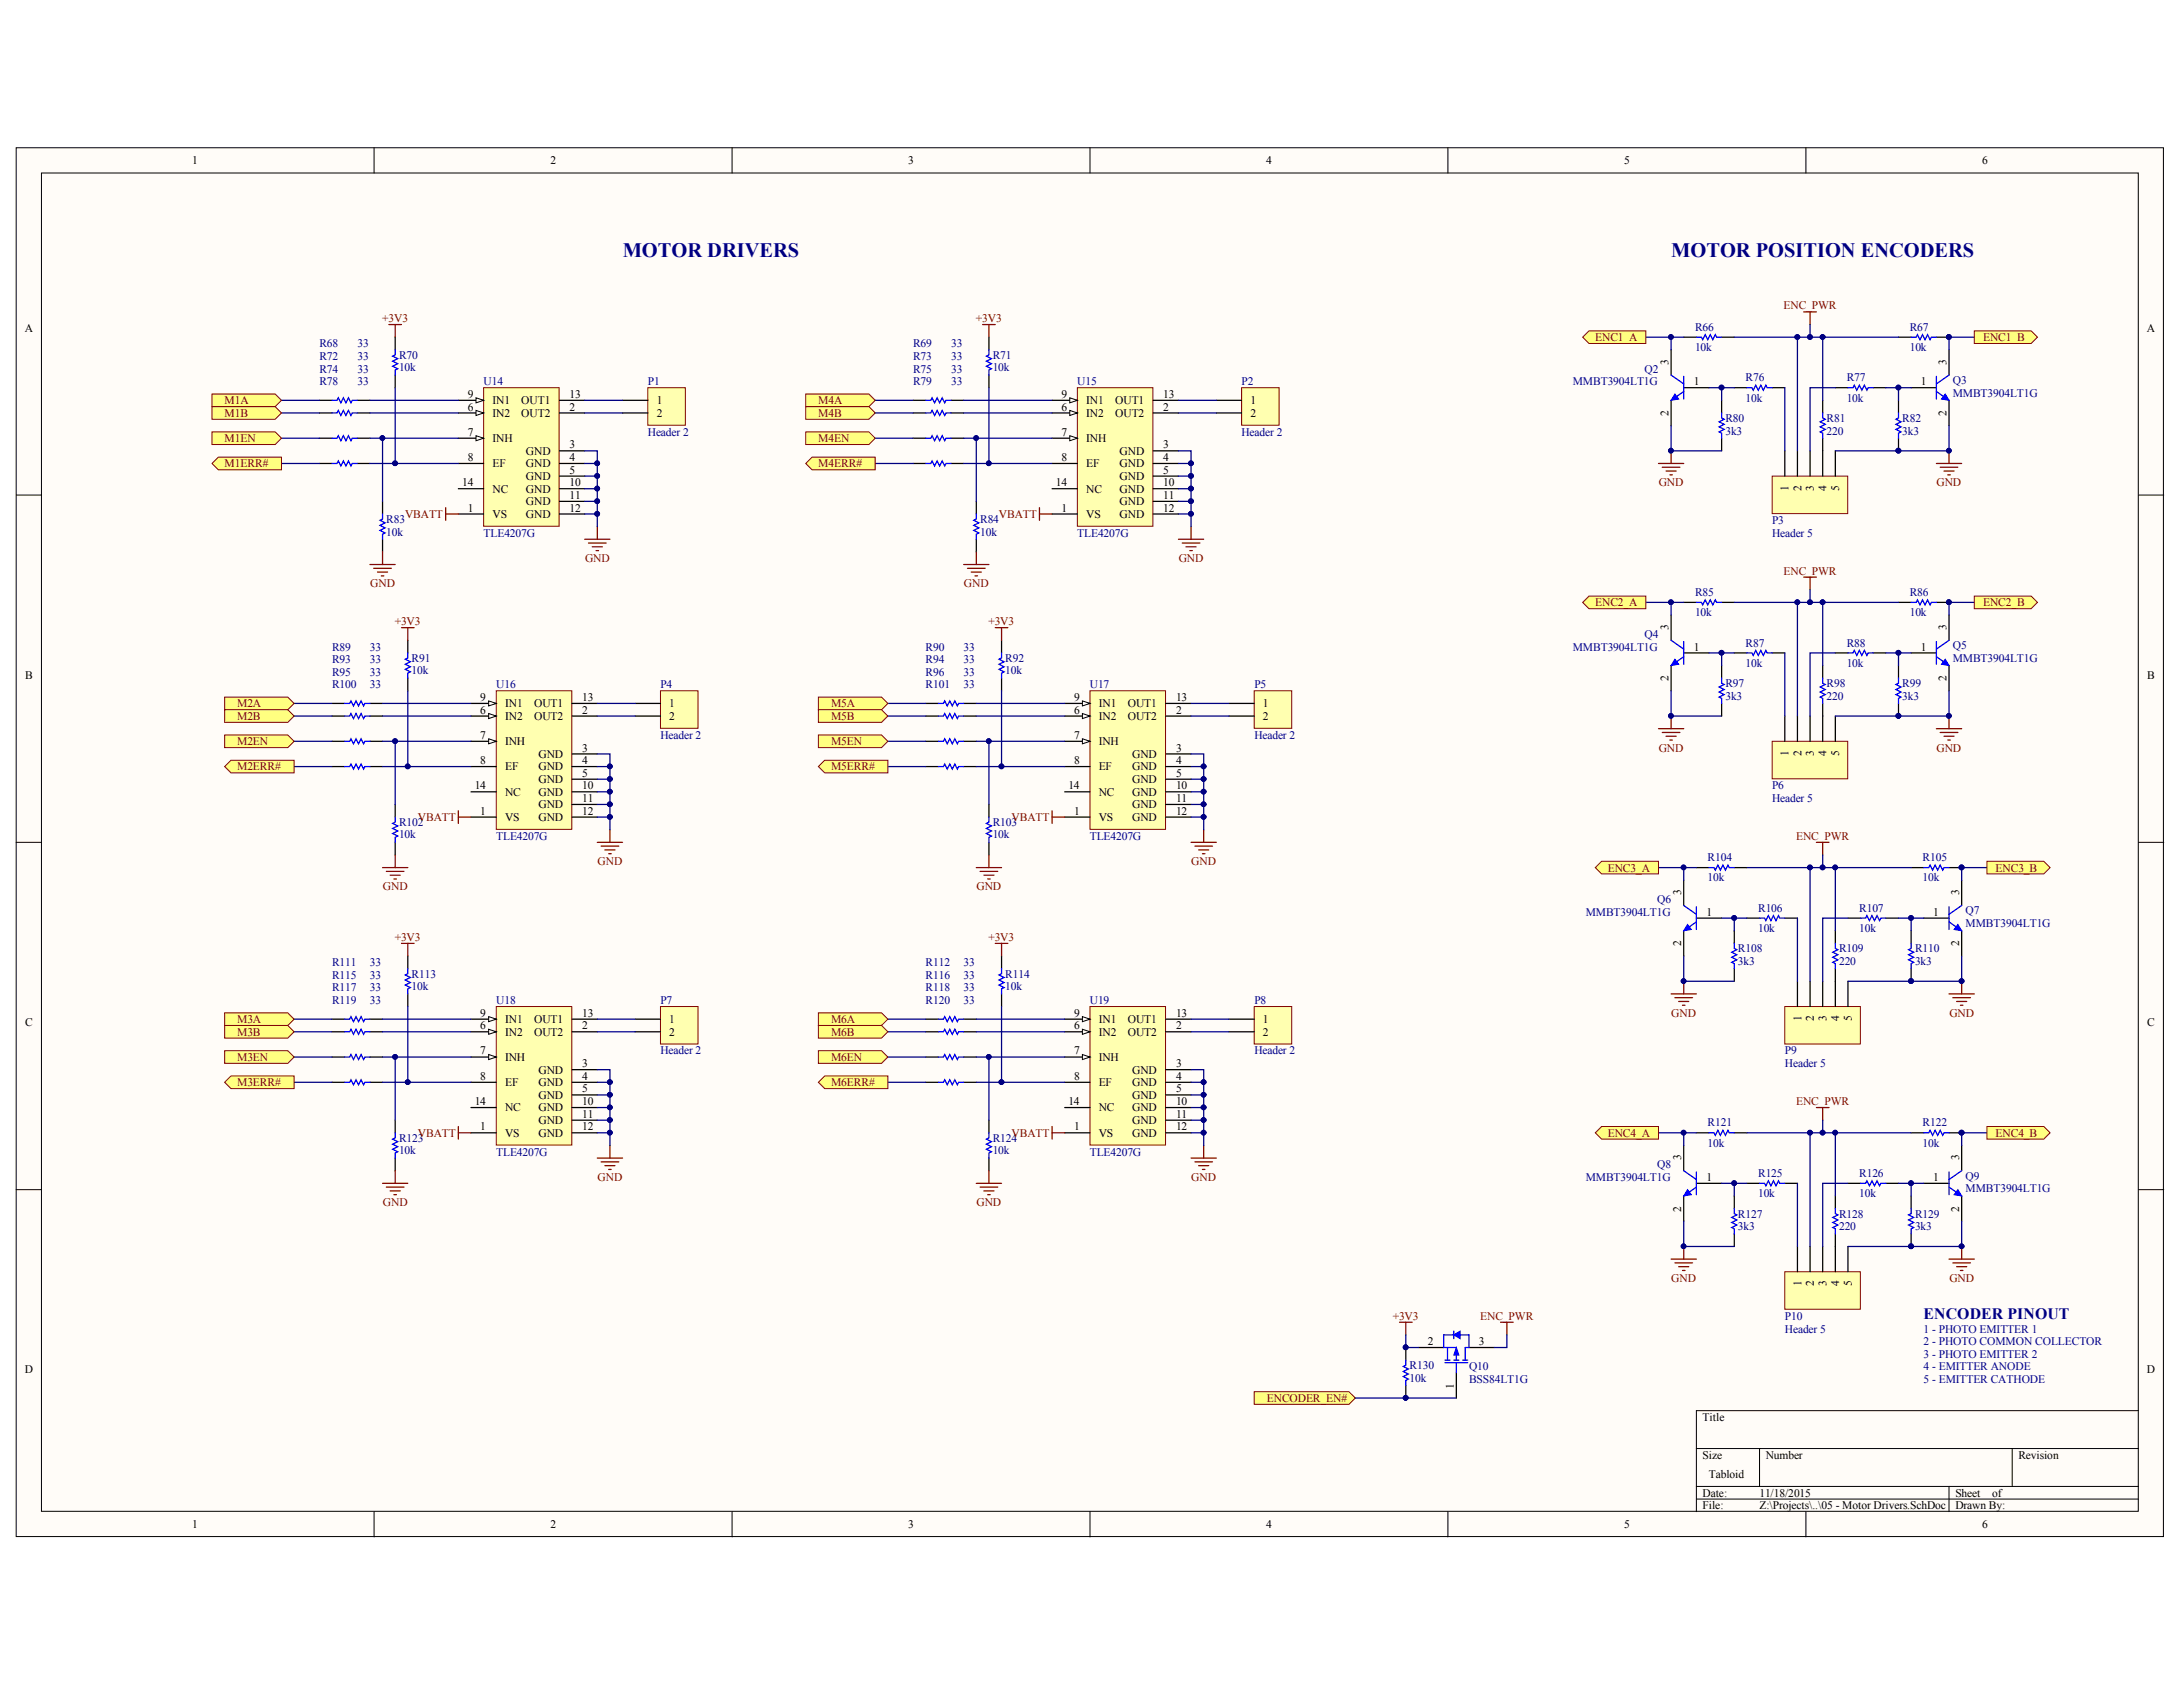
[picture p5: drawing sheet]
<svg xmlns="http://www.w3.org/2000/svg" width="279mm" height="216mm" viewBox="0 0 279 216" stroke-linecap="round" stroke-linejoin="round" font-family="sans-serif">
<defs><g id="words">
<g font-size="2.6" fill="#000080">
<text x="79.7" y="32.9">MOTOR DRIVERS</text>
<text x="213.9" y="32.9">MOTOR POSITION ENCODERS</text>
</g>
<text font-size="2" fill="#000080" x="246.2" y="168.8">ENCODER PINOUT</text>
<g font-size="1.5">
<text x="24.6" y="21">1</text>
<text x="70.4" y="21">2</text>
<text x="116.2" y="21">3</text>
<text x="162.1" y="21">4</text>
<text x="207.9" y="21">5</text>
<text x="253.7" y="21">6</text>
<text x="3.2" y="42.4">A</text>
<text x="213.6" y="46.7" transform="rotate(-90 213.6 46.7)">3</text>
<text x="249.1" y="46.7" transform="rotate(-90 249.1 46.7)">3</text>
<text x="274.8" y="42.4">A</text>
<text x="59.9" y="52.5">6</text>
<text x="59.9" y="50.9">9</text>
<text x="63" y="53.3">IN2</text>
<text x="63" y="51.7">IN1</text>
<text x="66.7" y="53.3">OUT2</text>
<text x="66.7" y="51.7">OUT1</text>
<text x="72.9" y="52.5">2</text>
<text x="72.9" y="50.9">13</text>
<text x="84.1" y="51.7">1</text>
<text x="84.1" y="53.3">2</text>
<text x="135.9" y="52.5">6</text>
<text x="135.9" y="50.9">9</text>
<text x="139" y="53.3">IN2</text>
<text x="139" y="51.7">IN1</text>
<text x="142.7" y="53.3">OUT2</text>
<text x="142.7" y="51.7">OUT1</text>
<text x="148.9" y="52.5">2</text>
<text x="148.9" y="50.9">13</text>
<text x="160" y="51.7">1</text>
<text x="160" y="53.3">2</text>
<text x="213.6" y="53.3" transform="rotate(-90 213.6 53.3)">2</text>
<text x="216.8" y="49.3">1</text>
<text x="245.8" y="49.3">1</text>
<text x="249.1" y="53.3" transform="rotate(-90 249.1 53.3)">2</text>
<text x="59.9" y="55.7">7</text>
<text x="59.9" y="59">8</text>
<text x="63" y="56.6">INH</text>
<text x="63" y="59.8">EF</text>
<text x="67.3" y="58.2">GND</text>
<text x="67.3" y="59.8">GND</text>
<text x="72.9" y="57.4">3</text>
<text x="72.9" y="59">4</text>
<text x="135.9" y="55.7">7</text>
<text x="135.9" y="59">8</text>
<text x="139" y="56.6">INH</text>
<text x="139" y="59.8">EF</text>
<text x="143.3" y="58.2">GND</text>
<text x="143.3" y="59.8">GND</text>
<text x="148.9" y="57.4">3</text>
<text x="148.9" y="59">4</text>
<text x="59.2" y="62.2">14</text>
<text x="59.9" y="65.5">1</text>
<text x="63" y="63.1">NC</text>
<text x="67.3" y="61.4">GND</text>
<text x="67.3" y="63.1">GND</text>
<text x="67.3" y="64.7">GND</text>
<text x="72.9" y="60.6">5</text>
<text x="72.9" y="62.2">10</text>
<text x="72.9" y="63.9">11</text>
<text x="72.9" y="65.5">12</text>
<text x="135.1" y="62.2">14</text>
<text x="135.9" y="65.5">1</text>
<text x="139" y="63.1">NC</text>
<text x="143.3" y="61.4">GND</text>
<text x="143.3" y="63.1">GND</text>
<text x="143.3" y="64.7">GND</text>
<text x="148.9" y="60.6">5</text>
<text x="148.9" y="62.2">10</text>
<text x="148.9" y="63.9">11</text>
<text x="148.9" y="65.5">12</text>
<text x="228.9" y="62.8" transform="rotate(-90 228.9 62.8)">1</text>
<text x="230.6" y="62.8" transform="rotate(-90 230.6 62.8)">2</text>
<text x="232.2" y="62.8" transform="rotate(-90 232.2 62.8)">3</text>
<text x="233.8" y="62.8" transform="rotate(-90 233.8 62.8)">4</text>
<text x="235.4" y="62.8" transform="rotate(-90 235.4 62.8)">5</text>
<text x="63" y="66.3">VS</text>
<text x="67.3" y="66.3">GND</text>
<text x="139" y="66.3">VS</text>
<text x="143.3" y="66.3">GND</text>
<text x="213.6" y="80.6" transform="rotate(-90 213.6 80.6)">3</text>
<text x="216.8" y="83.3">1</text>
<text x="245.8" y="83.3">1</text>
<text x="249.1" y="80.6" transform="rotate(-90 249.1 80.6)">3</text>
<text x="3.2" y="86.9">B</text>
<text x="61.5" y="89.7">9</text>
<text x="74.5" y="89.7">13</text>
<text x="137.5" y="89.7">9</text>
<text x="150.5" y="89.7">13</text>
<text x="213.6" y="87.2" transform="rotate(-90 213.6 87.2)">2</text>
<text x="249.1" y="87.2" transform="rotate(-90 249.1 87.2)">2</text>
<text x="274.8" y="86.9">B</text>
<text x="61.5" y="91.3">6</text>
<text x="61.5" y="94.5">7</text>
<text x="64.6" y="92.1">IN2</text>
<text x="64.6" y="95.3">INH</text>
<text x="64.6" y="90.5">IN1</text>
<text x="68.4" y="92.1">OUT2</text>
<text x="68.4" y="90.5">OUT1</text>
<text x="74.5" y="91.3">2</text>
<text x="85.7" y="90.5">1</text>
<text x="85.7" y="92.1">2</text>
<text x="137.5" y="91.3">6</text>
<text x="137.5" y="94.5">7</text>
<text x="140.6" y="92.1">IN2</text>
<text x="140.6" y="95.3">INH</text>
<text x="140.6" y="90.5">IN1</text>
<text x="144.3" y="92.1">OUT2</text>
<text x="144.3" y="90.5">OUT1</text>
<text x="150.5" y="91.3">2</text>
<text x="161.6" y="90.5">1</text>
<text x="161.6" y="92.1">2</text>
<text x="60.8" y="101">14</text>
<text x="61.5" y="97.8">8</text>
<text x="64.6" y="98.6">EF</text>
<text x="64.6" y="101.8">NC</text>
<text x="68.9" y="97">GND</text>
<text x="68.9" y="98.6">GND</text>
<text x="68.9" y="100.2">GND</text>
<text x="68.9" y="101.8">GND</text>
<text x="74.5" y="96.2">3</text>
<text x="74.5" y="97.8">4</text>
<text x="74.5" y="99.4">5</text>
<text x="74.5" y="101">10</text>
<text x="136.7" y="101">14</text>
<text x="137.5" y="97.8">8</text>
<text x="140.6" y="98.6">EF</text>
<text x="140.6" y="101.8">NC</text>
<text x="144.9" y="97">GND</text>
<text x="144.9" y="98.6">GND</text>
<text x="144.9" y="100.2">GND</text>
<text x="144.9" y="101.8">GND</text>
<text x="150.5" y="96.2">3</text>
<text x="150.5" y="97.8">4</text>
<text x="150.5" y="99.4">5</text>
<text x="150.5" y="101">10</text>
<text x="228.9" y="96.7" transform="rotate(-90 228.9 96.7)">1</text>
<text x="230.6" y="96.7" transform="rotate(-90 230.6 96.7)">2</text>
<text x="232.2" y="96.7" transform="rotate(-90 232.2 96.7)">3</text>
<text x="233.8" y="96.7" transform="rotate(-90 233.8 96.7)">4</text>
<text x="235.4" y="96.7" transform="rotate(-90 235.4 96.7)">5</text>
<text x="61.5" y="104.3">1</text>
<text x="64.6" y="105.1">VS</text>
<text x="68.9" y="103.5">GND</text>
<text x="68.9" y="105.1">GND</text>
<text x="74.5" y="102.6">11</text>
<text x="74.5" y="104.3">12</text>
<text x="137.5" y="104.3">1</text>
<text x="140.6" y="105.1">VS</text>
<text x="144.9" y="103.5">GND</text>
<text x="144.9" y="105.1">GND</text>
<text x="150.5" y="102.6">11</text>
<text x="150.5" y="104.3">12</text>
<text x="215.2" y="114.6" transform="rotate(-90 215.2 114.6)">3</text>
<text x="218.4" y="117.2">1</text>
<text x="247.4" y="117.2">1</text>
<text x="250.8" y="114.6" transform="rotate(-90 250.8 114.6)">3</text>
<text x="215.2" y="121.1" transform="rotate(-90 215.2 121.1)">2</text>
<text x="250.8" y="121.1" transform="rotate(-90 250.8 121.1)">2</text>
<text x="3.2" y="131.3">C</text>
<text x="61.5" y="131.7">6</text>
<text x="61.5" y="130.1">9</text>
<text x="64.6" y="130.9">IN1</text>
<text x="68.4" y="130.9">OUT1</text>
<text x="74.5" y="131.7">2</text>
<text x="74.5" y="130.1">13</text>
<text x="85.7" y="130.9">1</text>
<text x="137.5" y="131.7">6</text>
<text x="137.5" y="130.1">9</text>
<text x="140.6" y="130.9">IN1</text>
<text x="144.3" y="130.9">OUT1</text>
<text x="150.5" y="131.7">2</text>
<text x="150.5" y="130.1">13</text>
<text x="161.6" y="130.9">1</text>
<text x="230.6" y="130.7" transform="rotate(-90 230.6 130.7)">1</text>
<text x="232.2" y="130.7" transform="rotate(-90 232.2 130.7)">2</text>
<text x="233.8" y="130.7" transform="rotate(-90 233.8 130.7)">3</text>
<text x="235.4" y="130.7" transform="rotate(-90 235.4 130.7)">4</text>
<text x="237" y="130.7" transform="rotate(-90 237 130.7)">5</text>
<text x="274.8" y="131.3">C</text>
<text x="61.5" y="134.9">7</text>
<text x="64.6" y="132.5">IN2</text>
<text x="64.6" y="135.8">INH</text>
<text x="68.4" y="132.5">OUT2</text>
<text x="68.9" y="137.4">GND</text>
<text x="74.5" y="136.6">3</text>
<text x="85.7" y="132.5">2</text>
<text x="137.5" y="134.9">7</text>
<text x="140.6" y="132.5">IN2</text>
<text x="140.6" y="135.8">INH</text>
<text x="144.3" y="132.5">OUT2</text>
<text x="144.9" y="137.4">GND</text>
<text x="150.5" y="136.6">3</text>
<text x="161.6" y="132.5">2</text>
<text x="60.8" y="141.4">14</text>
<text x="61.5" y="138.2">8</text>
<text x="64.6" y="139">EF</text>
<text x="64.6" y="142.2">NC</text>
<text x="68.9" y="139">GND</text>
<text x="68.9" y="140.6">GND</text>
<text x="68.9" y="142.2">GND</text>
<text x="68.9" y="143.9">GND</text>
<text x="74.5" y="138.2">4</text>
<text x="74.5" y="139.8">5</text>
<text x="74.5" y="141.4">10</text>
<text x="74.5" y="143.1">11</text>
<text x="136.7" y="141.4">14</text>
<text x="137.5" y="138.2">8</text>
<text x="140.6" y="139">EF</text>
<text x="140.6" y="142.2">NC</text>
<text x="144.9" y="139">GND</text>
<text x="144.9" y="140.6">GND</text>
<text x="144.9" y="142.2">GND</text>
<text x="144.9" y="143.9">GND</text>
<text x="150.5" y="138.2">4</text>
<text x="150.5" y="139.8">5</text>
<text x="150.5" y="141.4">10</text>
<text x="150.5" y="143.1">11</text>
<text x="61.5" y="144.7">1</text>
<text x="64.6" y="145.5">VS</text>
<text x="68.9" y="145.5">GND</text>
<text x="74.5" y="144.7">12</text>
<text x="137.5" y="144.7">1</text>
<text x="140.6" y="145.5">VS</text>
<text x="144.9" y="145.5">GND</text>
<text x="150.5" y="144.7">12</text>
<text x="215.2" y="148.5" transform="rotate(-90 215.2 148.5)">3</text>
<text x="250.8" y="148.5" transform="rotate(-90 250.8 148.5)">3</text>
<text x="215.2" y="155.1" transform="rotate(-90 215.2 155.1)">2</text>
<text x="218.4" y="151.1">1</text>
<text x="247.4" y="151.1">1</text>
<text x="250.8" y="155.1" transform="rotate(-90 250.8 155.1)">2</text>
<text x="230.6" y="164.6" transform="rotate(-90 230.6 164.6)">1</text>
<text x="232.2" y="164.6" transform="rotate(-90 232.2 164.6)">2</text>
<text x="233.8" y="164.6" transform="rotate(-90 233.8 164.6)">3</text>
<text x="235.4" y="164.6" transform="rotate(-90 235.4 164.6)">4</text>
<text x="237" y="164.6" transform="rotate(-90 237 164.6)">5</text>
<text x="182.7" y="172.1">2</text>
<text x="189.3" y="172.1">3</text>
<text x="3.2" y="175.8">D</text>
<text x="186.1" y="177.7" transform="rotate(-90 186.1 177.7)">1</text>
<text x="274.8" y="175.8">D</text>
<text x="217.9" y="181.8">Title</text>
<text x="217.9" y="186.7">Size</text>
<text x="217.9" y="191.5">Date:</text>
<text x="218.7" y="189.1">Tabloid</text>
<text x="225.2" y="191.5">11/18/2015</text>
<text x="226" y="186.7">Number</text>
<text x="250.3" y="191.5">Sheet</text>
<text x="255" y="191.5">of</text>
<text x="258.3" y="186.7">Revision</text>
<text x="24.6" y="195.6">1</text>
<text x="70.4" y="195.6">2</text>
<text x="116.2" y="195.6">3</text>
<text x="162.1" y="195.6">4</text>
<text x="207.9" y="195.6">5</text>
<text x="217.9" y="193.1">File:</text>
<text x="225.2" y="193.1">Z:\Projects\..\05 - Motor Drivers.SchDoc</text>
<text x="250.3" y="193.1">Drawn By:</text>
<text x="253.7" y="195.6">6</text>
</g>
<g font-size="1.5" fill="#800000">
<text x="48.9" y="41.2">+3V3</text>
<text x="124.9" y="41.2">+3V3</text>
<text x="228.3" y="39.6">ENC_PWR</text>
<text x="204.2" y="43.7">ENC1_A</text>
<text x="253.8" y="43.7">ENC1_B</text>
<text x="28.8" y="51.7">M1A</text>
<text x="28.8" y="53.3">M1B</text>
<text x="104.7" y="51.7">M4A</text>
<text x="104.7" y="53.3">M4B</text>
<text x="28.8" y="59.8">M1ERR#</text>
<text x="28.8" y="56.6">M1EN</text>
<text x="104.7" y="59.8">M4ERR#</text>
<text x="104.7" y="56.6">M4EN</text>
<text x="212.3" y="62.2">GND</text>
<text x="247.9" y="62.2">GND</text>
<text x="51.8" y="66.3">VBATT</text>
<text x="74.9" y="71.9">GND</text>
<text x="127.9" y="66.3">VBATT</text>
<text x="150.9" y="71.9">GND</text>
<text x="47.4" y="75.1">GND</text>
<text x="123.4" y="75.1">GND</text>
<text x="204.2" y="77.6">ENC2_A</text>
<text x="228.3" y="73.5">ENC_PWR</text>
<text x="253.8" y="77.6">ENC2_B</text>
<text x="50.5" y="80">+3V3</text>
<text x="126.5" y="80">+3V3</text>
<text x="30.4" y="90.5">M2A</text>
<text x="30.4" y="92.1">M2B</text>
<text x="30.4" y="95.3">M2EN</text>
<text x="106.4" y="90.5">M5A</text>
<text x="106.4" y="92.1">M5B</text>
<text x="106.4" y="95.3">M5EN</text>
<text x="30.4" y="98.6">M2ERR#</text>
<text x="106.4" y="98.6">M5ERR#</text>
<text x="212.3" y="96.2">GND</text>
<text x="247.9" y="96.2">GND</text>
<text x="53.5" y="105.1">VBATT</text>
<text x="129.5" y="105.1">VBATT</text>
<text x="229.9" y="107.5">ENC_PWR</text>
<text x="49" y="113.9">GND</text>
<text x="76.5" y="110.7">GND</text>
<text x="125" y="113.9">GND</text>
<text x="152.5" y="110.7">GND</text>
<text x="205.8" y="111.5">ENC3_A</text>
<text x="255.4" y="111.5">ENC3_B</text>
<text x="50.5" y="120.4">+3V3</text>
<text x="126.5" y="120.4">+3V3</text>
<text x="30.4" y="130.9">M3A</text>
<text x="106.4" y="130.9">M6A</text>
<text x="213.9" y="130.1">GND</text>
<text x="249.5" y="130.1">GND</text>
<text x="30.4" y="132.5">M3B</text>
<text x="30.4" y="135.8">M3EN</text>
<text x="106.4" y="132.5">M6B</text>
<text x="106.4" y="135.8">M6EN</text>
<text x="30.4" y="139">M3ERR#</text>
<text x="106.4" y="139">M6ERR#</text>
<text x="229.9" y="141.4">ENC_PWR</text>
<text x="53.5" y="145.5">VBATT</text>
<text x="129.5" y="145.5">VBATT</text>
<text x="205.8" y="145.5">ENC4_A</text>
<text x="255.4" y="145.5">ENC4_B</text>
<text x="49" y="154.3">GND</text>
<text x="76.5" y="151.1">GND</text>
<text x="125" y="154.3">GND</text>
<text x="152.5" y="151.1">GND</text>
<text x="213.9" y="164.1">GND</text>
<text x="249.5" y="164.1">GND</text>
<text x="178.3" y="168.9">+3V3</text>
<text x="189.5" y="168.9">ENC_PWR</text>
<text x="162.1" y="179.4">ENCODER_EN#</text>
</g>
<g font-size="1.5" fill="#000080">
<text x="40.9" y="47.7">R74</text>
<text x="40.9" y="46.1">R72</text>
<text x="40.9" y="44.5">R68</text>
<text x="45.7" y="47.7">33</text>
<text x="45.7" y="46.1">33</text>
<text x="45.7" y="44.5">33</text>
<text x="51.1" y="47.5">10k</text>
<text x="51.1" y="45.9">R70</text>
<text x="116.9" y="47.7">R75</text>
<text x="116.9" y="46.1">R73</text>
<text x="116.9" y="44.5">R69</text>
<text x="121.7" y="47.7">33</text>
<text x="121.7" y="46.1">33</text>
<text x="121.7" y="44.5">33</text>
<text x="127.1" y="47.5">10k</text>
<text x="127.1" y="45.9">R71</text>
<text x="210.5" y="47.7">Q2</text>
<text x="216.9" y="44.9">10k</text>
<text x="216.9" y="42.4">R66</text>
<text x="244.4" y="44.9">10k</text>
<text x="244.4" y="42.4">R67</text>
<text x="40.9" y="49.3">R78</text>
<text x="45.7" y="49.3">33</text>
<text x="61.9" y="49.3">U14</text>
<text x="82.9" y="49.3">P1</text>
<text x="116.9" y="49.3">R79</text>
<text x="121.7" y="49.3">33</text>
<text x="137.9" y="49.3">U15</text>
<text x="158.9" y="49.3">P2</text>
<text x="201.3" y="49.3">MMBT3904LT1G</text>
<text x="220.8" y="54">R80</text>
<text x="223.4" y="51.4">10k</text>
<text x="223.4" y="48.8">R76</text>
<text x="233.8" y="54">R81</text>
<text x="236.4" y="51.4">10k</text>
<text x="236.4" y="48.8">R77</text>
<text x="243.5" y="54">R82</text>
<text x="249.9" y="49.2">Q3</text>
<text x="249.9" y="50.8">MMBT3904LT1G</text>
<text x="82.9" y="55.7">Header 2</text>
<text x="158.9" y="55.7">Header 2</text>
<text x="220.8" y="55.6">3k3</text>
<text x="233.8" y="55.6">220</text>
<text x="243.5" y="55.6">3k3</text>
<text x="49.4" y="68.6">10k</text>
<text x="49.4" y="66.9">R83</text>
<text x="61.9" y="68.7">TLE4207G</text>
<text x="125.4" y="68.6">10k</text>
<text x="125.4" y="66.9">R84</text>
<text x="137.9" y="68.7">TLE4207G</text>
<text x="226.8" y="67.1">P3</text>
<text x="226.8" y="68.7">Header 5</text>
<text x="216.9" y="76.3">R85</text>
<text x="244.4" y="76.3">R86</text>
<text x="42.5" y="83.3">R89</text>
<text x="47.4" y="83.3">33</text>
<text x="118.5" y="83.3">R90</text>
<text x="123.3" y="83.3">33</text>
<text x="201.3" y="83.3">MMBT3904LT1G</text>
<text x="210.5" y="81.6">Q4</text>
<text x="216.9" y="78.9">10k</text>
<text x="223.4" y="82.8">R87</text>
<text x="236.4" y="82.8">R88</text>
<text x="244.4" y="78.9">10k</text>
<text x="249.9" y="83.1">Q5</text>
<text x="42.5" y="86.5">R95</text>
<text x="42.5" y="84.9">R93</text>
<text x="42.5" y="88.1">R100</text>
<text x="47.4" y="86.5">33</text>
<text x="47.4" y="84.9">33</text>
<text x="47.4" y="88.1">33</text>
<text x="52.7" y="86.3">10k</text>
<text x="52.7" y="84.7">R91</text>
<text x="63.5" y="88.1">U16</text>
<text x="84.5" y="88.1">P4</text>
<text x="118.5" y="86.5">R96</text>
<text x="118.5" y="84.9">R94</text>
<text x="118.5" y="88.1">R101</text>
<text x="123.3" y="86.5">33</text>
<text x="123.3" y="84.9">33</text>
<text x="123.3" y="88.1">33</text>
<text x="128.7" y="86.3">10k</text>
<text x="128.7" y="84.7">R92</text>
<text x="139.5" y="88.1">U17</text>
<text x="160.5" y="88.1">P5</text>
<text x="220.8" y="89.6">3k3</text>
<text x="220.8" y="87.9">R97</text>
<text x="223.4" y="85.3">10k</text>
<text x="233.8" y="89.6">220</text>
<text x="233.8" y="87.9">R98</text>
<text x="236.4" y="85.3">10k</text>
<text x="243.5" y="89.6">3k3</text>
<text x="243.5" y="87.9">R99</text>
<text x="249.9" y="84.7">MMBT3904LT1G</text>
<text x="84.5" y="94.5">Header 2</text>
<text x="160.5" y="94.5">Header 2</text>
<text x="226.8" y="101">P6</text>
<text x="51.1" y="107.3">10k</text>
<text x="51.1" y="105.7">R102</text>
<text x="63.5" y="107.5">TLE4207G</text>
<text x="127.1" y="107.3">10k</text>
<text x="127.1" y="105.7">R103</text>
<text x="139.5" y="107.5">TLE4207G</text>
<text x="226.8" y="102.6">Header 5</text>
<text x="218.6" y="112.8">10k</text>
<text x="218.6" y="110.2">R104</text>
<text x="246.1" y="112.8">10k</text>
<text x="246.1" y="110.2">R105</text>
<text x="203" y="117.2">MMBT3904LT1G</text>
<text x="212.1" y="115.6">Q6</text>
<text x="225" y="119.3">10k</text>
<text x="225" y="116.7">R106</text>
<text x="238" y="119.3">10k</text>
<text x="238" y="116.7">R107</text>
<text x="251.6" y="117">Q7</text>
<text x="251.6" y="118.6">MMBT3904LT1G</text>
<text x="42.5" y="125.3">R115</text>
<text x="42.5" y="123.7">R111</text>
<text x="47.4" y="125.3">33</text>
<text x="47.4" y="123.7">33</text>
<text x="52.7" y="125.1">R113</text>
<text x="118.5" y="125.3">R116</text>
<text x="118.5" y="123.7">R112</text>
<text x="123.3" y="125.3">33</text>
<text x="123.3" y="123.7">33</text>
<text x="128.7" y="125.1">R114</text>
<text x="222.4" y="123.5">3k3</text>
<text x="222.4" y="121.9">R108</text>
<text x="235.4" y="123.5">220</text>
<text x="235.4" y="121.9">R109</text>
<text x="245.1" y="123.5">3k3</text>
<text x="245.1" y="121.9">R110</text>
<text x="42.5" y="126.9">R117</text>
<text x="42.5" y="128.5">R119</text>
<text x="47.4" y="126.9">33</text>
<text x="47.4" y="128.5">33</text>
<text x="52.7" y="126.7">10k</text>
<text x="63.5" y="128.5">U18</text>
<text x="84.5" y="128.5">P7</text>
<text x="118.5" y="126.9">R118</text>
<text x="118.5" y="128.5">R120</text>
<text x="123.3" y="126.9">33</text>
<text x="123.3" y="128.5">33</text>
<text x="128.7" y="126.7">10k</text>
<text x="139.5" y="128.5">U19</text>
<text x="160.5" y="128.5">P8</text>
<text x="84.5" y="134.9">Header 2</text>
<text x="160.5" y="134.9">Header 2</text>
<text x="228.4" y="134.9">P9</text>
<text x="228.4" y="136.6">Header 5</text>
<text x="51.1" y="147.7">10k</text>
<text x="51.1" y="146.1">R123</text>
<text x="63.5" y="147.9">TLE4207G</text>
<text x="127.1" y="147.7">10k</text>
<text x="127.1" y="146.1">R124</text>
<text x="139.5" y="147.9">TLE4207G</text>
<text x="212.1" y="149.5">Q8</text>
<text x="218.6" y="146.7">10k</text>
<text x="218.6" y="144.2">R121</text>
<text x="246.1" y="146.7">10k</text>
<text x="246.1" y="144.2">R122</text>
<text x="203" y="151.1">MMBT3904LT1G</text>
<text x="222.4" y="155.8">R127</text>
<text x="225" y="153.2">10k</text>
<text x="225" y="150.6">R125</text>
<text x="235.4" y="155.8">R128</text>
<text x="238" y="153.2">10k</text>
<text x="238" y="150.6">R126</text>
<text x="245.1" y="155.8">R129</text>
<text x="251.6" y="151">Q9</text>
<text x="251.6" y="152.6">MMBT3904LT1G</text>
<text x="222.4" y="157.4">3k3</text>
<text x="235.4" y="157.4">220</text>
<text x="245.1" y="157.4">3k3</text>
<text x="228.4" y="168.9">P10</text>
<text x="228.4" y="170.5">Header 5</text>
<text x="246.2" y="170.5">1 - PHOTO EMITTER 1</text>
<text x="246.2" y="172.1">2 - PHOTO COMMON COLLECTOR</text>
<text x="246.2" y="173.7">3 - PHOTO EMITTER 2</text>
<text x="180.4" y="176.8">10k</text>
<text x="180.4" y="175.2">R130</text>
<text x="188" y="175.4">Q10</text>
<text x="188" y="177">BSS84LT1G</text>
<text x="246.2" y="175.4">4 - EMITTER ANODE</text>
<text x="246.2" y="177">5 - EMITTER CATHODE</text>
</g>
</g></defs>
<g fill="#fffcf8" stroke="#000" stroke-width=".13">
<path d="M2.1 18.9h274.8v177.7h-274.8z"/>
<path d="M5.3 22.1h268.4v171.3h-268.4z"/>
</g>
<g fill="none" stroke="#000" stroke-width=".13">
<path d="M47.9 18.9v3.2M93.7 18.9v3.2M139.5 18.9v3.2M185.3 18.9v3.2M231.1 18.9v3.2M2.1 63.4h3.2M273.7 63.4h3.2M2.1 107.8h3.2M273.7 107.8h3.2M2.1 152.2h3.2M273.7 152.2h3.2M47.9 193.5v3.2"/>
<path d="M93.7 193.5v3.2M139.5 193.5v3.2M185.3 193.5v3.2M217.1 185.4h56.6M217.1 190.2h56.6M217.1 191.8h56.6M225.2 185.4v4.8M231.1 193.5v3.2M249.5 190.2v3.3M257.5 185.4v4.8M273.7 180.5h-56.6v13"/>
</g>
<path d="M61.9 49.6h9.7v17.7h-9.7z" fill="#ffffb0" stroke="#800000" stroke-width=".13"/>
<path d="M58.7 52.8h3.2M71.6 52.8h3.2M58.7 65.8h3.2" fill="none" stroke="#000" stroke-width=".16"/>
<path d="M60.9 52.5l1 .3-1 .4z" fill="#fffcf8"/>
<path d="M60.9 52.5l1 .3-1 .4z" fill="none" stroke="#000" stroke-width=".13"/>
<path d="M58.7 56.1h3.2" fill="none" stroke="#000" stroke-width=".16"/>
<path d="M60.9 55.8l1 .3-1 .3z" fill="#fffcf8"/>
<path d="M60.9 55.8l1 .3-1 .3z" fill="none" stroke="#000" stroke-width=".13"/>
<path d="M58.7 59.3h3.2M58.7 51.2h3.2" fill="none" stroke="#000" stroke-width=".16"/>
<path d="M60.9 50.9l1 .3-1 .4z" fill="#fffcf8"/>
<path d="M60.9 50.9l1 .3-1 .4z" fill="none" stroke="#000" stroke-width=".13"/>
<path d="M71.6 51.2h3.2M71.6 57.7h3.2M71.6 59.3h3.2M58.7 62.5h3.2M71.6 62.5h3.2M71.6 60.9h3.2M71.6 64.2h3.2M71.6 65.8h3.2" fill="none" stroke="#000" stroke-width=".16"/>
<path d="M74.8 69h3.3M75.3 69.5h2.3M75.8 70h1.3M76.3 70.5h.3M76.4 67.4v1.6" fill="none" stroke="#800000" stroke-width=".16"/>
<path d="M82.9 49.6h4.8v4.8h-4.8z" fill="#ffffb0" stroke="#800000" stroke-width=".13"/>
<path d="M40.9 51.2h1.6M40.9 52.8h1.6M40.9 56.1h1.6M45.7 51.2h1.6M45.7 52.8h1.6M45.7 56.1h1.6M50.6 43.2v1.6M50.6 48v1.6M79.7 51.2h3.2M79.7 52.8h3.2M49 64.2v1.6M49 69v1.6" fill="none" stroke="#000" stroke-width=".16"/>
<g fill="none" stroke="#000080" stroke-width=".16">
<path d="M36 51.2h4.9M36 52.8h4.9M36 56.1h4.9M47.3 51.2h11.4M47.3 52.8h11.4M74.8 57.7h1.6v9.7M74.8 59.3h1.6M74.8 51.2h4.9M74.8 52.8h4.9M74.8 65.8h1.6M74.8 64.2h1.6M74.8 62.5h1.6"/>
<path d="M74.8 60.9h1.6"/>
</g>
<g fill="#000080" stroke="#000080" stroke-width=".13">
<circle cx="76.4" cy="65.8" r=".3"/>
<circle cx="76.4" cy="64.1" r=".3"/>
<circle cx="76.4" cy="62.5" r=".3"/>
<circle cx="76.4" cy="60.9" r=".3"/>
<circle cx="76.4" cy="59.3" r=".3"/>
</g>
<path d="M42.5 56.1h.6l.2-.3 .3 .6 .3-.6 .4 .6 .3-.6 .3 .6 .2-.3h.6M42.5 52.8h.6l.2-.3 .3 .7 .3-.7 .4 .7 .3-.7 .3 .7 .2-.4h.6M42.5 51.2h.6l.2-.3 .3 .7 .3-.7 .4 .7 .3-.7 .3 .7 .2-.4h.6M50.6 44.8v.6l-.3 .2 .6 .3-.6 .3 .6 .3-.6 .4 .6 .3-.3 .2v.6M49 65.8v.6l-.4 .2 .7 .3-.7 .3 .7 .4-.7 .3 .7 .3-.3 .2v.6" fill="none" stroke="#00f" stroke-width=".16"/>
<path d="M49.8 41.5h1.6M50.6 41.5v1.7M47.3 72.2h3.3M47.8 72.7h2.3M48.3 73.2h1.3M48.8 73.7h.3M49 70.6v1.6M57 65v1.6M57 65.8h1.7" fill="none" stroke="#800000" stroke-width=".16"/>
<g fill="#ffff80" stroke="#800000" stroke-width=".13">
<path d="M27.1 50.4h8.1l.8 .8-.8 .8h-8.1z" fill-rule="evenodd"/>
<path d="M27.1 52h8.1l.8 .8-.8 .9h-8.1z" fill-rule="evenodd"/>
</g>
<path d="M40.9 59.3h1.6M45.7 59.3h1.6" fill="none" stroke="#000" stroke-width=".16"/>
<path d="M42.5 59.3h.6l.2-.3 .3 .6 .3-.6 .4 .6 .3-.6 .3 .6 .2-.3h.6" fill="none" stroke="#00f" stroke-width=".16"/>
<path d="M36 59.3h4.9M47.3 56.1h11.4M47.3 59.3h11.4M49 56.1v8.1M50.6 49.6v9.7" fill="none" stroke="#000080" stroke-width=".16"/>
<g fill="#000080" stroke="#000080" stroke-width=".13">
<circle cx="48.9" cy="56.1" r=".3"/>
<circle cx="50.6" cy="59.3" r=".3"/>
</g>
<g fill="#ffff80" stroke="#800000" stroke-width=".13">
<path d="M27.1 59.3l.8-.8h8.1v1.6h-8.1z" fill-rule="evenodd"/>
<path d="M27.1 55.3h8.1l.8 .8-.8 .8h-8.1z" fill-rule="evenodd"/>
</g>
<path d="M63.5 88.4h9.7v17.7h-9.7z" fill="#ffffb0" stroke="#800000" stroke-width=".13"/>
<path d="M60.3 91.6h3.2M73.2 91.6h3.2M60.3 104.6h3.2" fill="none" stroke="#000" stroke-width=".16"/>
<path d="M62.5 91.3l1 .3-1 .4z" fill="#fffcf8"/>
<path d="M62.5 91.3l1 .3-1 .4z" fill="none" stroke="#000" stroke-width=".13"/>
<path d="M60.3 94.9h3.2" fill="none" stroke="#000" stroke-width=".16"/>
<path d="M62.5 94.5l1 .4-1 .3z" fill="#fffcf8"/>
<path d="M62.5 94.5l1 .4-1 .3z" fill="none" stroke="#000" stroke-width=".13"/>
<path d="M60.3 98.1h3.2M60.3 90h3.2" fill="none" stroke="#000" stroke-width=".16"/>
<path d="M62.5 89.7l1 .3-1 .3z" fill="#fffcf8"/>
<path d="M62.5 89.7l1 .3-1 .3z" fill="none" stroke="#000" stroke-width=".13"/>
<path d="M73.2 90h3.2M73.2 96.5h3.2M73.2 98.1h3.2M73.2 99.7h3.2M60.3 101.3h3.2M73.2 101.3h3.2M73.2 103h3.2M73.2 104.6h3.2" fill="none" stroke="#000" stroke-width=".16"/>
<path d="M76.4 107.8h3.3M76.9 108.3h2.3M77.4 108.8h1.3M77.9 109.3h.3M78.1 106.2v1.6" fill="none" stroke="#800000" stroke-width=".16"/>
<path d="M84.5 88.4h4.8v4.8h-4.8z" fill="#ffffb0" stroke="#800000" stroke-width=".13"/>
<path d="M42.5 90h1.6M42.5 91.6h1.6M42.5 94.9h1.6M47.3 90h1.7M47.3 91.6h1.7M47.3 94.9h1.7M52.2 81.9v1.7M52.2 86.8v1.6M81.3 90h3.2M81.3 91.6h3.2M50.6 103v1.6M50.6 107.8v1.6" fill="none" stroke="#000" stroke-width=".16"/>
<g fill="none" stroke="#000080" stroke-width=".16">
<path d="M37.6 90h4.9M37.6 91.6h4.9M37.6 94.9h4.9M49 90h11.3M49 91.6h11.3M76.4 96.5h1.7v9.7M76.4 99.7h1.7M76.4 98.1h1.7M76.4 90h4.9M76.4 91.6h4.9M76.4 104.6h1.7M76.4 103h1.7"/>
<path d="M76.4 101.3h1.7"/>
</g>
<g fill="#000080" stroke="#000080" stroke-width=".13">
<circle cx="78.1" cy="104.5" r=".3"/>
<circle cx="78.1" cy="102.9" r=".3"/>
<circle cx="78.1" cy="101.3" r=".3"/>
<circle cx="78.1" cy="99.7" r=".3"/>
<circle cx="78.1" cy="98.1" r=".3"/>
</g>
<path d="M44.1 94.9h.7l.1-.4 .3 .7 .4-.7 .3 .7 .3-.7 .3 .7 .2-.3h.6M44.1 91.6h.7l.1-.3 .3 .7 .4-.7 .3 .7 .3-.7 .3 .7 .2-.4h.6M44.1 90h.7l.1-.3 .3 .6 .4-.6 .3 .6 .3-.6 .3 .6 .2-.3h.6M52.2 83.6v.6l-.3 .2 .6 .3-.6 .3 .6 .3-.6 .4 .6 .3-.3 .1v.7M50.6 104.6v.6l-.3 .2 .6 .3-.6 .3 .6 .3-.6 .4 .6 .3-.3 .2v.6" fill="none" stroke="#00f" stroke-width=".16"/>
<path d="M51.4 80.3h1.6M52.2 80.3v1.6M49 111h3.2M49.4 111.5h2.3M49.9 112h1.3M50.4 112.5h.3M50.6 109.4v1.6M58.7 103.8v1.6M58.7 104.6h1.6" fill="none" stroke="#800000" stroke-width=".16"/>
<g fill="#ffff80" stroke="#800000" stroke-width=".13">
<path d="M28.8 89.2h8l.8 .8-.8 .8h-8z" fill-rule="evenodd"/>
<path d="M28.8 90.8h8l.8 .8-.8 .8h-8z" fill-rule="evenodd"/>
</g>
<path d="M42.5 98.1h1.6M47.3 98.1h1.7" fill="none" stroke="#000" stroke-width=".16"/>
<path d="M44.1 98.1h.7l.1-.3 .3 .6 .4-.6 .3 .6 .3-.6 .3 .6 .2-.3h.6" fill="none" stroke="#00f" stroke-width=".16"/>
<path d="M37.6 98.1h4.9M49 94.9h11.3M49 98.1h11.3M50.6 94.9v8.1M52.2 88.4v9.7" fill="none" stroke="#000080" stroke-width=".16"/>
<g fill="#000080" stroke="#000080" stroke-width=".13">
<circle cx="50.6" cy="94.8" r=".3"/>
<circle cx="52.2" cy="98.1" r=".3"/>
</g>
<g fill="#ffff80" stroke="#800000" stroke-width=".13">
<path d="M28.8 98.1l.8-.8h8v1.6h-8z" fill-rule="evenodd"/>
<path d="M28.8 94.1h8l.8 .8-.8 .8h-8z" fill-rule="evenodd"/>
</g>
<path d="M63.5 128.8h9.7v17.7h-9.7z" fill="#ffffb0" stroke="#800000" stroke-width=".13"/>
<path d="M60.3 132h3.2M73.2 132h3.2M60.3 145h3.2" fill="none" stroke="#000" stroke-width=".16"/>
<path d="M62.5 131.7l1 .3-1 .4z" fill="#fffcf8"/>
<path d="M62.5 131.7l1 .3-1 .4z" fill="none" stroke="#000" stroke-width=".13"/>
<path d="M60.3 135.3h3.2" fill="none" stroke="#000" stroke-width=".16"/>
<path d="M62.5 135l1 .3-1 .3z" fill="#fffcf8"/>
<path d="M62.5 135l1 .3-1 .3z" fill="none" stroke="#000" stroke-width=".13"/>
<path d="M60.3 138.5h3.2M60.3 130.4h3.2" fill="none" stroke="#000" stroke-width=".16"/>
<path d="M62.5 130.1l1 .3-1 .4z" fill="#fffcf8"/>
<path d="M62.5 130.1l1 .3-1 .4z" fill="none" stroke="#000" stroke-width=".13"/>
<path d="M73.2 130.4h3.2M73.2 136.9h3.2M73.2 138.5h3.2M60.3 141.7h3.2M73.2 141.7h3.2M73.2 140.1h3.2M73.2 143.4h3.2M73.2 145h3.2" fill="none" stroke="#000" stroke-width=".16"/>
<path d="M76.4 148.2h3.3M76.9 148.7h2.3M77.4 149.2h1.3M77.9 149.7h.3M78.1 146.6v1.6" fill="none" stroke="#800000" stroke-width=".16"/>
<path d="M84.5 128.8h4.8v4.8h-4.8z" fill="#ffffb0" stroke="#800000" stroke-width=".13"/>
<path d="M42.5 130.4h1.6M42.5 132h1.6M42.5 135.3h1.6M47.3 130.4h1.7M47.3 132h1.7M47.3 135.3h1.7M52.2 122.3v1.7M52.2 127.2v1.6M81.3 130.4h3.2M81.3 132h3.2M50.6 143.4v1.6M50.6 148.2v1.6" fill="none" stroke="#000" stroke-width=".16"/>
<g fill="none" stroke="#000080" stroke-width=".16">
<path d="M37.6 130.4h4.9M37.6 132h4.9M37.6 135.3h4.9M49 130.4h11.3M49 132h11.3M76.4 136.9h1.7v9.7M76.4 138.5h1.7M76.4 130.4h4.9M76.4 132h4.9M76.4 145h1.7M76.4 143.4h1.7M76.4 141.7h1.7"/>
<path d="M76.4 140.1h1.7"/>
</g>
<g fill="#000080" stroke="#000080" stroke-width=".13">
<circle cx="78.1" cy="145" r=".3"/>
<circle cx="78.1" cy="143.3" r=".3"/>
<circle cx="78.1" cy="141.7" r=".3"/>
<circle cx="78.1" cy="140.1" r=".3"/>
<circle cx="78.1" cy="138.5" r=".3"/>
</g>
<path d="M44.1 135.3h.7l.1-.3 .3 .6 .4-.6 .3 .6 .3-.6 .3 .6 .2-.3h.6M44.1 132h.7l.1-.3 .3 .7 .4-.7 .3 .7 .3-.7 .3 .7 .2-.4h.6M44.1 130.4h.7l.1-.3 .3 .7 .4-.7 .3 .7 .3-.7 .3 .7 .2-.4h.6M52.2 124v.6l-.3 .2 .6 .3-.6 .3 .6 .3-.6 .4 .6 .3-.3 .2v.6M50.6 145v.6l-.3 .2 .6 .3-.6 .3 .6 .4-.6 .3 .6 .3-.3 .2v.6" fill="none" stroke="#00f" stroke-width=".16"/>
<path d="M51.4 120.7h1.6M52.2 120.7v1.6M49 151.4h3.2M49.4 151.9h2.3M49.9 152.4h1.3M50.4 152.9h.3M50.6 149.8v1.6M58.7 144.2v1.6M58.7 145h1.6" fill="none" stroke="#800000" stroke-width=".16"/>
<g fill="#ffff80" stroke="#800000" stroke-width=".13">
<path d="M28.8 129.6h8l.8 .8-.8 .8h-8z" fill-rule="evenodd"/>
<path d="M28.8 131.2h8l.8 .8-.8 .9h-8z" fill-rule="evenodd"/>
</g>
<path d="M42.5 138.5h1.6M47.3 138.5h1.7" fill="none" stroke="#000" stroke-width=".16"/>
<path d="M44.1 138.5h.7l.1-.3 .3 .6 .4-.6 .3 .6 .3-.6 .3 .6 .2-.3h.6" fill="none" stroke="#00f" stroke-width=".16"/>
<path d="M37.6 138.5h4.9M49 135.3h11.3M49 138.5h11.3M50.6 135.3v8.1M52.2 128.8v9.7" fill="none" stroke="#000080" stroke-width=".16"/>
<g fill="#000080" stroke="#000080" stroke-width=".13">
<circle cx="50.6" cy="135.3" r=".3"/>
<circle cx="52.2" cy="138.5" r=".3"/>
</g>
<g fill="#ffff80" stroke="#800000" stroke-width=".13">
<path d="M28.8 138.5l.8-.8h8v1.6h-8z" fill-rule="evenodd"/>
<path d="M28.8 134.5h8l.8 .8-.8 .8h-8z" fill-rule="evenodd"/>
</g>
<path d="M137.9 49.6h9.7v17.7h-9.7z" fill="#ffffb0" stroke="#800000" stroke-width=".13"/>
<path d="M134.7 52.8h3.2M147.6 52.8h3.2M134.7 65.8h3.2" fill="none" stroke="#000" stroke-width=".16"/>
<path d="M136.9 52.5l1 .3-1 .4z" fill="#fffcf8"/>
<path d="M136.9 52.5l1 .3-1 .4z" fill="none" stroke="#000" stroke-width=".13"/>
<path d="M134.7 56.1h3.2" fill="none" stroke="#000" stroke-width=".16"/>
<path d="M136.9 55.8l1 .3-1 .3z" fill="#fffcf8"/>
<path d="M136.9 55.8l1 .3-1 .3z" fill="none" stroke="#000" stroke-width=".13"/>
<path d="M134.7 59.3h3.2M134.7 51.2h3.2" fill="none" stroke="#000" stroke-width=".16"/>
<path d="M136.9 50.9l1 .3-1 .4z" fill="#fffcf8"/>
<path d="M136.9 50.9l1 .3-1 .4z" fill="none" stroke="#000" stroke-width=".13"/>
<path d="M147.6 51.2h3.2M147.6 57.7h3.2M147.6 59.3h3.2M134.7 62.5h3.2M147.6 62.5h3.2M147.6 60.9h3.2M147.6 64.2h3.2M147.6 65.8h3.2" fill="none" stroke="#000" stroke-width=".16"/>
<path d="M150.8 69h3.3M151.3 69.5h2.3M151.8 70h1.3M152.3 70.5h.3M152.4 67.4v1.6" fill="none" stroke="#800000" stroke-width=".16"/>
<path d="M158.9 49.6h4.8v4.8h-4.8z" fill="#ffffb0" stroke="#800000" stroke-width=".13"/>
<path d="M116.9 51.2h1.6M116.9 52.8h1.6M116.9 56.1h1.6M121.7 51.2h1.6M121.7 52.8h1.6M121.7 56.1h1.6M126.6 43.2v1.6M126.6 48v1.6M155.7 51.2h3.2M155.7 52.8h3.2M125 64.2v1.6M125 69v1.6" fill="none" stroke="#000" stroke-width=".16"/>
<g fill="none" stroke="#000080" stroke-width=".16">
<path d="M112 51.2h4.9M112 52.8h4.9M112 56.1h4.9M123.3 51.2h11.4M123.3 52.8h11.4M150.8 57.7h1.6v9.7M150.8 59.3h1.6M150.8 51.2h4.9M150.8 52.8h4.9M150.8 65.8h1.6M150.8 64.2h1.6M150.8 62.5h1.6"/>
<path d="M150.8 60.9h1.6"/>
</g>
<g fill="#000080" stroke="#000080" stroke-width=".13">
<circle cx="152.4" cy="65.8" r=".3"/>
<circle cx="152.4" cy="64.1" r=".3"/>
<circle cx="152.4" cy="62.5" r=".3"/>
<circle cx="152.4" cy="60.9" r=".3"/>
<circle cx="152.4" cy="59.3" r=".3"/>
</g>
<path d="M118.5 56.1h.6l.2-.3 .3 .6 .3-.6 .4 .6 .3-.6 .3 .6 .2-.3h.6M118.5 52.8h.6l.2-.3 .3 .7 .3-.7 .4 .7 .3-.7 .3 .7 .2-.4h.6M118.5 51.2h.6l.2-.3 .3 .7 .3-.7 .4 .7 .3-.7 .3 .7 .2-.4h.6M126.6 44.8v.6l-.4 .2 .7 .3-.7 .3 .7 .3-.7 .4 .7 .3-.3 .2v.6M125 65.8v.6l-.4 .2 .7 .3-.7 .3 .7 .4-.7 .3 .7 .3-.3 .2v.6" fill="none" stroke="#00f" stroke-width=".16"/>
<path d="M125.8 41.5h1.6M126.6 41.5v1.7M123.3 72.2h3.3M123.8 72.7h2.3M124.3 73.2h1.3M124.8 73.7h.3M125 70.6v1.6M133 65v1.6M133 65.8h1.7" fill="none" stroke="#800000" stroke-width=".16"/>
<g fill="#ffff80" stroke="#800000" stroke-width=".13">
<path d="M103.1 50.4h8.1l.8 .8-.8 .8h-8.1z" fill-rule="evenodd"/>
<path d="M103.1 52h8.1l.8 .8-.8 .9h-8.1z" fill-rule="evenodd"/>
</g>
<path d="M116.9 59.3h1.6M121.7 59.3h1.6" fill="none" stroke="#000" stroke-width=".16"/>
<path d="M118.5 59.3h.6l.2-.3 .3 .6 .3-.6 .4 .6 .3-.6 .3 .6 .2-.3h.6" fill="none" stroke="#00f" stroke-width=".16"/>
<path d="M112 59.3h4.9M123.3 56.1h11.4M123.3 59.3h11.4M125 56.1v8.1M126.6 49.6v9.7" fill="none" stroke="#000080" stroke-width=".16"/>
<g fill="#000080" stroke="#000080" stroke-width=".13">
<circle cx="124.9" cy="56.1" r=".3"/>
<circle cx="126.5" cy="59.3" r=".3"/>
</g>
<g fill="#ffff80" stroke="#800000" stroke-width=".13">
<path d="M103.1 59.3l.8-.8h8.1v1.6h-8.1z" fill-rule="evenodd"/>
<path d="M103.1 55.3h8.1l.8 .8-.8 .8h-8.1z" fill-rule="evenodd"/>
</g>
<path d="M139.5 88.4h9.7v17.7h-9.7z" fill="#ffffb0" stroke="#800000" stroke-width=".13"/>
<path d="M136.3 91.6h3.2M149.2 91.6h3.2M136.3 104.6h3.2" fill="none" stroke="#000" stroke-width=".16"/>
<path d="M138.5 91.3l1 .3-1 .4z" fill="#fffcf8"/>
<path d="M138.5 91.3l1 .3-1 .4z" fill="none" stroke="#000" stroke-width=".13"/>
<path d="M136.3 94.9h3.2" fill="none" stroke="#000" stroke-width=".16"/>
<path d="M138.5 94.5l1 .4-1 .3z" fill="#fffcf8"/>
<path d="M138.5 94.5l1 .4-1 .3z" fill="none" stroke="#000" stroke-width=".13"/>
<path d="M136.3 98.1h3.2M136.3 90h3.2" fill="none" stroke="#000" stroke-width=".16"/>
<path d="M138.5 89.7l1 .3-1 .3z" fill="#fffcf8"/>
<path d="M138.5 89.7l1 .3-1 .3z" fill="none" stroke="#000" stroke-width=".13"/>
<path d="M149.2 90h3.2M149.2 96.5h3.2M149.2 98.1h3.2M149.2 99.7h3.2M136.3 101.3h3.2M149.2 101.3h3.2M149.2 103h3.2M149.2 104.6h3.2" fill="none" stroke="#000" stroke-width=".16"/>
<path d="M152.4 107.8h3.3M152.9 108.3h2.3M153.4 108.8h1.3M153.9 109.3h.3M154.1 106.2v1.6" fill="none" stroke="#800000" stroke-width=".16"/>
<path d="M160.5 88.4h4.8v4.8h-4.8z" fill="#ffffb0" stroke="#800000" stroke-width=".13"/>
<path d="M118.5 90h1.6M118.5 91.6h1.6M118.5 94.9h1.6M123.3 90h1.7M123.3 91.6h1.7M123.3 94.9h1.7M128.2 81.9v1.7M128.2 86.8v1.6M157.3 90h3.2M157.3 91.6h3.2M126.6 103v1.6M126.6 107.8v1.6" fill="none" stroke="#000" stroke-width=".16"/>
<g fill="none" stroke="#000080" stroke-width=".16">
<path d="M113.6 90h4.9M113.6 91.6h4.9M113.6 94.9h4.9M125 90h11.3M125 91.6h11.3M152.4 96.5h1.7v9.7M152.4 99.7h1.7M152.4 98.1h1.7M152.4 90h4.9M152.4 91.6h4.9M152.4 104.6h1.7M152.4 103h1.7"/>
<path d="M152.4 101.3h1.7"/>
</g>
<g fill="#000080" stroke="#000080" stroke-width=".13">
<circle cx="154" cy="104.5" r=".3"/>
<circle cx="154" cy="102.9" r=".3"/>
<circle cx="154" cy="101.3" r=".3"/>
<circle cx="154" cy="99.7" r=".3"/>
<circle cx="154" cy="98.1" r=".3"/>
</g>
<path d="M120.1 94.9h.7l.1-.4 .3 .7 .4-.7 .3 .7 .3-.7 .3 .7 .2-.3h.6M120.1 91.6h.7l.1-.3 .3 .7 .4-.7 .3 .7 .3-.7 .3 .7 .2-.4h.6M120.1 90h.7l.1-.3 .3 .6 .4-.6 .3 .6 .3-.6 .3 .6 .2-.3h.6M128.2 83.6v.6l-.3 .2 .6 .3-.6 .3 .6 .3-.6 .4 .6 .3-.3 .1v.7M126.6 104.6v.6l-.4 .2 .7 .3-.7 .3 .7 .3-.7 .4 .7 .3-.3 .2v.6" fill="none" stroke="#00f" stroke-width=".16"/>
<path d="M127.4 80.3h1.6M128.2 80.3v1.6M125 111h3.2M125.4 111.5h2.3M125.9 112h1.3M126.4 112.5h.3M126.6 109.4v1.6M134.7 103.8v1.6M134.7 104.6h1.6" fill="none" stroke="#800000" stroke-width=".16"/>
<g fill="#ffff80" stroke="#800000" stroke-width=".13">
<path d="M104.7 89.2h8.1l.8 .8-.8 .8h-8.1z" fill-rule="evenodd"/>
<path d="M104.7 90.8h8.1l.8 .8-.8 .8h-8.1z" fill-rule="evenodd"/>
</g>
<path d="M118.5 98.1h1.6M123.3 98.1h1.7" fill="none" stroke="#000" stroke-width=".16"/>
<path d="M120.1 98.1h.7l.1-.3 .3 .6 .4-.6 .3 .6 .3-.6 .3 .6 .2-.3h.6" fill="none" stroke="#00f" stroke-width=".16"/>
<path d="M113.6 98.1h4.9M125 94.9h11.3M125 98.1h11.3M126.6 94.9v8.1M128.2 88.4v9.7" fill="none" stroke="#000080" stroke-width=".16"/>
<g fill="#000080" stroke="#000080" stroke-width=".13">
<circle cx="126.5" cy="94.8" r=".3"/>
<circle cx="128.2" cy="98.1" r=".3"/>
</g>
<g fill="#ffff80" stroke="#800000" stroke-width=".13">
<path d="M104.7 98.1l.9-.8h8v1.6h-8z" fill-rule="evenodd"/>
<path d="M104.7 94.1h8.1l.8 .8-.8 .8h-8.1z" fill-rule="evenodd"/>
</g>
<path d="M139.5 128.8h9.7v17.7h-9.7z" fill="#ffffb0" stroke="#800000" stroke-width=".13"/>
<path d="M136.3 132h3.2M149.2 132h3.2M136.3 145h3.2" fill="none" stroke="#000" stroke-width=".16"/>
<path d="M138.5 131.7l1 .3-1 .4z" fill="#fffcf8"/>
<path d="M138.5 131.7l1 .3-1 .4z" fill="none" stroke="#000" stroke-width=".13"/>
<path d="M136.3 135.3h3.2" fill="none" stroke="#000" stroke-width=".16"/>
<path d="M138.5 135l1 .3-1 .3z" fill="#fffcf8"/>
<path d="M138.5 135l1 .3-1 .3z" fill="none" stroke="#000" stroke-width=".13"/>
<path d="M136.3 138.5h3.2M136.3 130.4h3.2" fill="none" stroke="#000" stroke-width=".16"/>
<path d="M138.5 130.1l1 .3-1 .4z" fill="#fffcf8"/>
<path d="M138.5 130.1l1 .3-1 .4z" fill="none" stroke="#000" stroke-width=".13"/>
<path d="M149.2 130.4h3.2M149.2 136.9h3.2M149.2 138.5h3.2M136.3 141.7h3.2M149.2 141.7h3.2M149.2 140.1h3.2M149.2 143.4h3.2M149.2 145h3.2" fill="none" stroke="#000" stroke-width=".16"/>
<path d="M152.4 148.2h3.3M152.9 148.7h2.3M153.4 149.2h1.3M153.9 149.7h.3M154.1 146.6v1.6" fill="none" stroke="#800000" stroke-width=".16"/>
<path d="M160.5 128.8h4.8v4.8h-4.8z" fill="#ffffb0" stroke="#800000" stroke-width=".13"/>
<path d="M118.5 130.4h1.6M118.5 132h1.6M118.5 135.3h1.6M123.3 130.4h1.7M123.3 132h1.7M123.3 135.3h1.7M128.2 122.3v1.7M128.2 127.2v1.6M157.3 130.4h3.2M157.3 132h3.2M126.6 143.4v1.6M126.6 148.2v1.6" fill="none" stroke="#000" stroke-width=".16"/>
<g fill="none" stroke="#000080" stroke-width=".16">
<path d="M113.6 130.4h4.9M113.6 132h4.9M113.6 135.3h4.9M125 130.4h11.3M125 132h11.3M152.4 136.9h1.7v9.7M152.4 138.5h1.7M152.4 130.4h4.9M152.4 132h4.9M152.4 145h1.7M152.4 143.4h1.7M152.4 141.7h1.7"/>
<path d="M152.4 140.1h1.7"/>
</g>
<g fill="#000080" stroke="#000080" stroke-width=".13">
<circle cx="154" cy="145" r=".3"/>
<circle cx="154" cy="143.3" r=".3"/>
<circle cx="154" cy="141.7" r=".3"/>
<circle cx="154" cy="140.1" r=".3"/>
<circle cx="154" cy="138.5" r=".3"/>
</g>
<path d="M120.1 135.3h.7l.1-.3 .3 .6 .4-.6 .3 .6 .3-.6 .3 .6 .2-.3h.6M120.1 132h.7l.1-.3 .3 .7 .4-.7 .3 .7 .3-.7 .3 .7 .2-.4h.6M120.1 130.4h.7l.1-.3 .3 .7 .4-.7 .3 .7 .3-.7 .3 .7 .2-.4h.6M128.2 124v.6l-.3 .2 .6 .3-.6 .3 .6 .3-.6 .4 .6 .3-.3 .2v.6M126.6 145v.6l-.4 .2 .7 .3-.7 .3 .7 .4-.7 .3 .7 .3-.3 .2v.6" fill="none" stroke="#00f" stroke-width=".16"/>
<path d="M127.4 120.7h1.6M128.2 120.7v1.6M125 151.4h3.2M125.4 151.9h2.3M125.9 152.4h1.3M126.4 152.9h.3M126.6 149.8v1.6M134.7 144.2v1.6M134.7 145h1.6" fill="none" stroke="#800000" stroke-width=".16"/>
<g fill="#ffff80" stroke="#800000" stroke-width=".13">
<path d="M104.7 129.6h8.1l.8 .8-.8 .8h-8.1z" fill-rule="evenodd"/>
<path d="M104.7 131.2h8.1l.8 .8-.8 .9h-8.1z" fill-rule="evenodd"/>
</g>
<path d="M118.5 138.5h1.6M123.3 138.5h1.7" fill="none" stroke="#000" stroke-width=".16"/>
<path d="M120.1 138.5h.7l.1-.3 .3 .6 .4-.6 .3 .6 .3-.6 .3 .6 .2-.3h.6" fill="none" stroke="#00f" stroke-width=".16"/>
<path d="M113.6 138.5h4.9M125 135.3h11.3M125 138.5h11.3M126.6 135.3v8.1M128.2 128.8v9.7" fill="none" stroke="#000080" stroke-width=".16"/>
<g fill="#000080" stroke="#000080" stroke-width=".13">
<circle cx="126.5" cy="135.3" r=".3"/>
<circle cx="128.2" cy="138.5" r=".3"/>
</g>
<g fill="#ffff80" stroke="#800000" stroke-width=".13">
<path d="M104.7 138.5l.9-.8h8v1.6h-8z" fill-rule="evenodd"/>
<path d="M104.7 134.5h8.1l.8 .8-.8 .8h-8.1z" fill-rule="evenodd"/>
</g>
<path d="M226.8 60.9h9.7v4.8h-9.7z" fill="#ffffb0" stroke="#800000" stroke-width=".13"/>
<path d="M213.9 44.8v3.2M213.9 51.2v3.3M215.5 49.6h3.2M228.4 57.7v3.2M230.1 57.7v3.2M231.7 57.7v3.2M233.3 57.7v3.2M234.9 57.7v3.2" fill="none" stroke="#000" stroke-width=".16"/>
<path d="M213.9 48l1.6 1.1M215.5 50.1l-1.6 1.1M215.5 48.2v2.9" fill="none" stroke="#00f" stroke-width=".16"/>
<path d="M214.4 50.4l.5 .7-1 .1z" fill="#00f"/>
<path d="M214.4 50.4l.5 .7-1 .1z" fill="none" stroke="#00f" stroke-width=".13"/>
<path d="M215.5 43.2h1.6M220.4 51.2v1.6M220.4 56.1v1.6M220.4 43.2h1.6M222 49.6h1.6M226.8 49.6h1.6M244.6 49.6h3.2M249.5 44.8v3.2M249.5 51.2v3.3" fill="none" stroke="#000" stroke-width=".16"/>
<path d="M217.1 43.2h.7l.1 .3 .3-.7 .4 .7 .3-.7 .3 .7 .3-.7 .2 .4h.7M220.4 52.8v.7l.3 .2-.7 .3 .7 .3-.7 .3 .7 .4-.7 .3 .4 .1v.7M223.6 49.6h.6l.2 .3 .3-.6 .3 .6 .4-.6 .3 .6 .3-.6 .2 .3h.6M247.8 50.1l1.7 1.1M247.8 48.2v2.9M249.5 48l-1.7 1.1" fill="none" stroke="#00f" stroke-width=".16"/>
<path d="M212.3 59.3h3.2M212.8 59.8h2.2M213.9 57.7v1.6M213.2 60.3h1.3M213.7 60.8h.3" fill="none" stroke="#800000" stroke-width=".16"/>
<g fill="#000080" stroke="#000080" stroke-width=".13">
<circle cx="213.9" cy="57.7" r=".3"/>
<circle cx="220.3" cy="49.6" r=".3"/>
</g>
<path d="M213.9 54.5v3.2h6.5M218.7 49.6h3.3M220.4 49.6v1.6" fill="none" stroke="#000080" stroke-width=".16"/>
<path d="M249 50.4l.5 .8-1-.1z" fill="#00f"/>
<path d="M249 50.4l.5 .8-1-.1z" fill="none" stroke="#00f" stroke-width=".13"/>
<path d="M233.3 51.2v1.6M233.3 56.1v1.6M234.9 49.6h1.6M239.8 49.6h1.6M243 51.2v1.6M243 56.1v1.6M243 43.2h1.6M247.8 43.2h1.7" fill="none" stroke="#000" stroke-width=".16"/>
<path d="M233.3 52.8v.7l.3 .2-.6 .3 .6 .3-.6 .3 .6 .4-.6 .3 .3 .1v.7M236.5 49.6h.7l.1-.3 .4 .6 .3-.6 .3 .6 .3-.6 .3 .6 .2-.3h.7M243 52.8v.7l-.3 .2 .6 .3-.6 .3 .6 .3-.6 .4 .6 .3-.3 .1v.7M244.6 43.2h.7l.1-.4 .3 .7 .4-.7 .3 .7 .3-.7 .3 .7 .2-.3h.6" fill="none" stroke="#00f" stroke-width=".16"/>
<g fill="#000080" stroke="#000080" stroke-width=".13">
<circle cx="243" cy="57.7" r=".3"/>
<circle cx="249.4" cy="43.1" r=".3"/>
<circle cx="249.4" cy="57.7" r=".3"/>
<circle cx="243" cy="49.6" r=".3"/>
<circle cx="233.3" cy="43.1" r=".3"/>
<circle cx="231.7" cy="43.1" r=".3"/>
<circle cx="230" cy="43.1" r=".3"/>
<circle cx="213.9" cy="43.1" r=".3"/>
</g>
<path d="M230.9 39.9h1.6M231.7 39.9v1.6M247.8 59.3h3.3M248.3 59.8h2.3M249.5 57.7v1.6M248.8 60.3h1.3M249.3 60.8h.3" fill="none" stroke="#800000" stroke-width=".16"/>
<path d="M210.6 43.2h3.3M215.5 43.2h-1.6v1.6M222 43.2h11.3M228.4 49.6v8.1M230.1 43.2v14.5M231.7 41.5v1.7M234.9 49.6h-3.2v8.1M241.4 49.6h3.2M243 43.2h-9.7v8M243 49.6v1.6M249.5 54.5v3.2h-14.6" fill="none" stroke="#000080" stroke-width=".16"/>
<path d="M202.6 43.2l.8-.9h7.2v1.7h-7.2z" fill-rule="evenodd" fill="#ffff80" stroke="#800000" stroke-width=".13"/>
<path d="M252.7 43.2h-3.2v1.6" fill="none" stroke="#000080" stroke-width=".16"/>
<circle cx="249.4" cy="43.1" r=".3" fill="#000080" stroke="#000080" stroke-width=".13"/>
<path d="M252.7 42.3h7.3l.8 .9-.8 .8h-7.3z" fill-rule="evenodd" fill="#ffff80" stroke="#800000" stroke-width=".13"/>
<path d="M226.8 94.9h9.7v4.8h-9.7z" fill="#ffffb0" stroke="#800000" stroke-width=".13"/>
<path d="M213.9 78.7v3.2M213.9 85.2v3.2M215.5 83.6h3.2M228.4 91.6v3.3M230.1 91.6v3.3M231.7 91.6v3.3M233.3 91.6v3.3M234.9 91.6v3.3" fill="none" stroke="#000" stroke-width=".16"/>
<path d="M213.9 81.9l1.6 1.2M215.5 84l-1.6 1.2M215.5 82.1v2.9" fill="none" stroke="#00f" stroke-width=".16"/>
<path d="M214.4 84.4l.5 .6-1 .2z" fill="#00f"/>
<path d="M214.4 84.4l.5 .6-1 .2z" fill="none" stroke="#00f" stroke-width=".13"/>
<path d="M215.5 77.1h1.6M220.4 77.1h1.6M249.5 78.7v3.2M220.4 85.2v1.6M220.4 90v1.6M222 83.6h1.6M226.8 83.6h1.6M244.6 83.6h3.2M249.5 85.2v3.2" fill="none" stroke="#000" stroke-width=".16"/>
<path d="M217.1 77.1h.7l.1 .3 .3-.6 .4 .6 .3-.6 .3 .6 .3-.6 .2 .3h.7M220.4 86.8v.6l.3 .2-.7 .3 .7 .3-.7 .4 .7 .3-.7 .3 .4 .2v.6M223.6 83.6h.6l.2 .3 .3-.7 .3 .7 .4-.7 .3 .7 .3-.7 .2 .4h.6M247.8 84l1.7 1.2M247.8 82.1v2.9M249.5 81.9l-1.7 1.2" fill="none" stroke="#00f" stroke-width=".16"/>
<path d="M212.3 93.3h3.2M212.8 93.7h2.2M213.2 94.2h1.3M213.7 94.7h.3M213.9 91.6v1.7" fill="none" stroke="#800000" stroke-width=".16"/>
<g fill="#000080" stroke="#000080" stroke-width=".13">
<circle cx="213.9" cy="91.6" r=".3"/>
<circle cx="220.3" cy="83.5" r=".3"/>
</g>
<path d="M213.9 88.4v3.2h6.5M218.7 83.6h3.3M220.4 83.6v1.6" fill="none" stroke="#000080" stroke-width=".16"/>
<path d="M249 84.4l.5 .8-1-.2z" fill="#00f"/>
<path d="M249 84.4l.5 .8-1-.2z" fill="none" stroke="#00f" stroke-width=".13"/>
<path d="M243 77.1h1.6M247.8 77.1h1.7M233.3 85.2v1.6M233.3 90v1.6M234.9 83.6h1.6M239.8 83.6h1.6M243 85.2v1.6M243 90v1.6" fill="none" stroke="#000" stroke-width=".16"/>
<path d="M244.6 77.1h.7l.1-.3 .3 .6 .4-.6 .3 .6 .3-.6 .3 .6 .2-.3h.6M233.3 86.8v.6l.3 .2-.6 .3 .6 .3-.6 .4 .6 .3-.6 .3 .3 .2v.6M236.5 83.6h.7l.1-.4 .4 .7 .3-.7 .3 .7 .3-.7 .3 .7 .2-.3h.7M243 86.8v.6l-.3 .2 .6 .3-.6 .3 .6 .4-.6 .3 .6 .3-.3 .2v.6" fill="none" stroke="#00f" stroke-width=".16"/>
<g fill="#000080" stroke="#000080" stroke-width=".13">
<circle cx="243" cy="91.6" r=".3"/>
<circle cx="249.4" cy="77.1" r=".3"/>
<circle cx="249.4" cy="91.6" r=".3"/>
<circle cx="243" cy="83.5" r=".3"/>
<circle cx="233.3" cy="77.1" r=".3"/>
<circle cx="231.7" cy="77.1" r=".3"/>
<circle cx="230" cy="77.1" r=".3"/>
<circle cx="213.9" cy="77.1" r=".3"/>
</g>
<path d="M230.9 73.9h1.6M231.7 73.9v1.6M247.8 93.3h3.3M248.3 93.7h2.3M248.8 94.2h1.3M249.3 94.7h.3M249.5 91.6v1.7" fill="none" stroke="#800000" stroke-width=".16"/>
<path d="M210.6 77.1h3.3M215.5 77.1h-1.6v1.6M222 77.1h11.3M230.1 77.1v14.5M231.7 75.5v1.6M243 77.1h-9.7v8.1M228.4 83.6v8M234.9 83.6h-3.2v8M241.4 83.6h3.2M243 83.6v1.6M249.5 88.4v3.2h-14.6" fill="none" stroke="#000080" stroke-width=".16"/>
<path d="M202.6 77.1l.8-.8h7.2v1.6h-7.2z" fill-rule="evenodd" fill="#ffff80" stroke="#800000" stroke-width=".13"/>
<path d="M252.7 77.1h-3.2v1.6" fill="none" stroke="#000080" stroke-width=".16"/>
<circle cx="249.4" cy="77.1" r=".3" fill="#000080" stroke="#000080" stroke-width=".13"/>
<path d="M252.7 76.3h7.3l.8 .8-.8 .8h-7.3z" fill-rule="evenodd" fill="#ffff80" stroke="#800000" stroke-width=".13"/>
<path d="M228.4 128.8h9.7v4.8h-9.7z" fill="#ffffb0" stroke="#800000" stroke-width=".13"/>
<path d="M215.5 112.7v3.2M215.5 119.1v3.2M217.1 117.5h3.3M230.1 125.6v3.2M231.7 125.6v3.2M233.3 125.6v3.2M234.9 125.6v3.2M236.5 125.6v3.2" fill="none" stroke="#000" stroke-width=".16"/>
<path d="M215.5 115.9l1.6 1.1M217.1 118l-1.6 1.1M217.1 116v3" fill="none" stroke="#00f" stroke-width=".16"/>
<path d="M216 118.3l.5 .7-1 .1z" fill="#00f"/>
<path d="M216 118.3l.5 .7-1 .1z" fill="none" stroke="#00f" stroke-width=".13"/>
<path d="M217.1 111h1.6M222 119.1v1.6M222 111h1.6M223.6 117.5h1.6M228.4 117.5h1.7M246.2 117.5h3.3M251.1 112.7v3.2M251.1 119.1v3.2M222 124v1.6" fill="none" stroke="#000" stroke-width=".16"/>
<path d="M218.7 111h.7l.1 .4 .4-.7 .3 .7 .3-.7 .3 .7 .4-.7 .1 .3h.7M225.2 117.5h.6l.2 .3 .3-.6 .4 .6 .3-.6 .3 .6 .3-.6 .2 .3h.6M249.5 118l1.6 1.1M249.5 116v3M251.1 115.9l-1.6 1.1M222 120.7v.7l.3 .1-.7 .4 .7 .3-.7 .3 .7 .3-.7 .4 .4 .1v.7" fill="none" stroke="#00f" stroke-width=".16"/>
<path d="M213.9 127.2h3.2M214.4 127.7h2.2M214.9 128.2h1.2M215.3 128.7h.4M215.5 125.6v1.6" fill="none" stroke="#800000" stroke-width=".16"/>
<g fill="#000080" stroke="#000080" stroke-width=".13">
<circle cx="215.5" cy="125.6" r=".3"/>
<circle cx="222" cy="117.5" r=".3"/>
</g>
<path d="M220.4 117.5h3.2M222 117.5v1.6M215.5 122.3v3.3h6.5" fill="none" stroke="#000080" stroke-width=".16"/>
<path d="M250.6 118.3l.5 .8-1-.1z" fill="#00f"/>
<path d="M250.6 118.3l.5 .8-1-.1z" fill="none" stroke="#00f" stroke-width=".13"/>
<path d="M234.9 119.1v1.6M236.5 117.5h1.6M241.4 117.5h1.6M244.6 119.1v1.6M244.6 111h1.6M249.5 111h1.6M234.9 124v1.6M244.6 124v1.6" fill="none" stroke="#000" stroke-width=".16"/>
<path d="M238.1 117.5h.7l.1-.3 .4 .6 .3-.6 .3 .6 .3-.6 .4 .6 .1-.3h.7M246.2 111h.7l.1-.3 .4 .7 .3-.7 .3 .7 .3-.7 .3 .7 .2-.4h.7M234.9 120.7v.7l.3 .1-.6 .4 .6 .3-.6 .3 .6 .3-.6 .4 .3 .1v.7M244.6 120.7v.7l-.3 .1 .6 .4-.6 .3 .6 .3-.6 .3 .6 .4-.3 .1v.7" fill="none" stroke="#00f" stroke-width=".16"/>
<g fill="#000080" stroke="#000080" stroke-width=".13">
<circle cx="244.6" cy="125.6" r=".3"/>
<circle cx="251.1" cy="111" r=".3"/>
<circle cx="251.1" cy="125.6" r=".3"/>
<circle cx="244.6" cy="117.5" r=".3"/>
<circle cx="234.9" cy="111" r=".3"/>
<circle cx="233.3" cy="111" r=".3"/>
<circle cx="231.7" cy="111" r=".3"/>
<circle cx="215.5" cy="111" r=".3"/>
</g>
<path d="M232.5 107.8h1.6M233.3 107.8v1.6M249.5 127.2h3.2M249.9 127.7h2.3M250.4 128.2h1.3M250.9 128.7h.3M251.1 125.6v1.6" fill="none" stroke="#800000" stroke-width=".16"/>
<path d="M212.3 111h3.2M217.1 111h-1.6v1.7M223.6 111h11.3M230.1 117.5v8.1M231.7 111v14.6M233.3 109.4v1.6M236.5 117.5h-3.2v8.1M243 117.5h3.2M244.6 111h-9.7v8.1M244.6 117.5v1.6M251.1 122.3v3.3h-14.6" fill="none" stroke="#000080" stroke-width=".16"/>
<path d="M204.2 111l.8-.8h7.3v1.6h-7.3z" fill-rule="evenodd" fill="#ffff80" stroke="#800000" stroke-width=".13"/>
<path d="M254.3 111h-3.2v1.7" fill="none" stroke="#000080" stroke-width=".16"/>
<circle cx="251.1" cy="111" r=".3" fill="#000080" stroke="#000080" stroke-width=".13"/>
<path d="M254.3 110.2h7.3l.8 .8-.8 .8h-7.3z" fill-rule="evenodd" fill="#ffff80" stroke="#800000" stroke-width=".13"/>
<path d="M228.4 162.8h9.7v4.8h-9.7z" fill="#ffffb0" stroke="#800000" stroke-width=".13"/>
<path d="M215.5 146.6v3.2M215.5 153.1v3.2M217.1 151.4h3.3M230.1 159.5v3.3M231.7 159.5v3.3M233.3 159.5v3.3M234.9 159.5v3.3M236.5 159.5v3.3" fill="none" stroke="#000" stroke-width=".16"/>
<path d="M215.5 149.8l1.6 1.2M217.1 151.9l-1.6 1.2M217.1 150v2.9" fill="none" stroke="#00f" stroke-width=".16"/>
<path d="M216 152.2l.5 .7-1 .2z" fill="#00f"/>
<path d="M216 152.2l.5 .7-1 .2z" fill="none" stroke="#00f" stroke-width=".13"/>
<path d="M217.1 145h1.6M222 153.1v1.6M222 157.9v1.6M222 145h1.6M223.6 151.4h1.6M228.4 151.4h1.7M246.2 151.4h3.3M251.1 146.6v3.2M251.1 153.1v3.2" fill="none" stroke="#000" stroke-width=".16"/>
<path d="M218.7 145h.7l.1 .3 .4-.6 .3 .6 .3-.6 .3 .6 .4-.6 .1 .3h.7M222 154.7v.6l.3 .2-.7 .3 .7 .3-.7 .4 .7 .3-.7 .3 .4 .2v.6M225.2 151.4h.6l.2 .4 .3-.7 .4 .7 .3-.7 .3 .7 .3-.7 .2 .3h.6M249.5 151.9l1.6 1.2M249.5 150v2.9M251.1 149.8l-1.6 1.2" fill="none" stroke="#00f" stroke-width=".16"/>
<path d="M215.5 159.5v1.6M213.9 161.1h3.2M214.4 161.6h2.2M214.9 162.1h1.2M215.3 162.6h.4" fill="none" stroke="#800000" stroke-width=".16"/>
<g fill="#000080" stroke="#000080" stroke-width=".13">
<circle cx="215.5" cy="159.5" r=".3"/>
<circle cx="222" cy="151.4" r=".3"/>
</g>
<path d="M215.5 156.3v3.2h6.5M220.4 151.4h3.2M222 151.4v1.7" fill="none" stroke="#000080" stroke-width=".16"/>
<path d="M250.6 152.2l.5 .9-1-.2z" fill="#00f"/>
<path d="M250.6 152.2l.5 .9-1-.2z" fill="none" stroke="#00f" stroke-width=".13"/>
<path d="M234.9 153.1v1.6M234.9 157.9v1.6M236.5 151.4h1.6M241.4 151.4h1.6M244.6 153.1v1.6M244.6 157.9v1.6M244.6 145h1.6M249.5 145h1.6" fill="none" stroke="#000" stroke-width=".16"/>
<path d="M234.9 154.7v.6l.3 .2-.6 .3 .6 .3-.6 .4 .6 .3-.6 .3 .3 .2v.6M238.1 151.4h.7l.1-.3 .4 .7 .3-.7 .3 .7 .3-.7 .4 .7 .1-.4h.7M244.6 154.7v.6l-.3 .2 .6 .3-.6 .3 .6 .4-.6 .3 .6 .3-.3 .2v.6M246.2 145h.7l.1-.3 .4 .6 .3-.6 .3 .6 .3-.6 .3 .6 .2-.3h.7" fill="none" stroke="#00f" stroke-width=".16"/>
<g fill="#000080" stroke="#000080" stroke-width=".13">
<circle cx="244.6" cy="159.5" r=".3"/>
<circle cx="251.1" cy="145" r=".3"/>
<circle cx="251.1" cy="159.5" r=".3"/>
<circle cx="244.6" cy="151.4" r=".3"/>
<circle cx="234.9" cy="145" r=".3"/>
<circle cx="233.3" cy="145" r=".3"/>
<circle cx="231.7" cy="145" r=".3"/>
<circle cx="215.5" cy="145" r=".3"/>
</g>
<path d="M232.5 141.7h1.6M233.3 141.7v1.7M251.1 159.5v1.6M249.5 161.1h3.2M249.9 161.6h2.3M250.4 162.1h1.3M250.9 162.6h.3" fill="none" stroke="#800000" stroke-width=".16"/>
<path d="M212.3 145h3.2M217.1 145h-1.6v1.6M223.6 145h11.3M230.1 151.4v8.1M231.7 145v14.5M233.3 143.4v1.6M236.5 151.4h-3.2v8.1M243 151.4h3.2M244.6 145h-9.7v8.1M244.6 151.4v1.7M251.1 156.3v3.2h-14.6" fill="none" stroke="#000080" stroke-width=".16"/>
<path d="M204.2 145l.8-.8h7.3v1.6h-7.3z" fill-rule="evenodd" fill="#ffff80" stroke="#800000" stroke-width=".13"/>
<path d="M254.3 145h-3.2v1.6" fill="none" stroke="#000080" stroke-width=".16"/>
<circle cx="251.1" cy="145" r=".3" fill="#000080" stroke="#000080" stroke-width=".13"/>
<path d="M254.3 144.2h7.3l.8 .8-.8 .8h-7.3z" fill-rule="evenodd" fill="#ffff80" stroke="#800000" stroke-width=".13"/>
<path d="M192.1 169.2h1.6M192.9 169.2v1.6" fill="none" stroke="#800000" stroke-width=".16"/>
<path d="M181.5 172.5h3.3M186.4 175.7v3.2M188 172.5h3.2" fill="none" stroke="#000" stroke-width=".16"/>
<path d="M184.9 174.4h3M184.9 174.1h.7M185.3 172.5v1.6M186.1 170.8h-1.3v1.7h1.6v1.6M186.1 174.1h.6M186.9 170.8h1.1v1.7h-.5v1.6M187.2 174.1h.7" fill="none" stroke="#00f" stroke-width=".16"/>
<path d="M186.1 170.8l.8-.4v.9z" fill="#00f"/>
<path d="M186.1 170.8l.8-.4v.9z" fill="none" stroke="#00f" stroke-width=".13"/>
<path d="M186.1 170.4v.9M186.4 174.4v1.3" fill="none" stroke="#00f" stroke-width=".16"/>
<path d="M186.4 172.5l.3 .9h-.6z" fill="#00f"/>
<path d="M186.4 172.5l.3 .9h-.6z" fill="none" stroke="#00f" stroke-width=".13"/>
<path d="M179.9 170.8v1.7h1.6M192.9 170.8v1.7h-1.7" fill="none" stroke="#000080" stroke-width=".16"/>
<path d="M179.1 169.2h1.6M179.9 169.2v1.6" fill="none" stroke="#800000" stroke-width=".16"/>
<g fill="#000080" stroke="#000080" stroke-width=".13">
<circle cx="179.9" cy="172.4" r=".3"/>
<circle cx="179.9" cy="178.9" r=".3"/>
</g>
<path d="M179.9 172.5v1.6M179.9 177.3v1.6" fill="none" stroke="#000" stroke-width=".16"/>
<path d="M179.9 174.1v.6l-.3 .2 .7 .3-.7 .3 .7 .3-.7 .4 .7 .3-.4 .2v.6" fill="none" stroke="#00f" stroke-width=".16"/>
<path d="M160.5 178.1h12.2l.8 .8-.8 .8h-12.2z" fill-rule="evenodd" fill="#ffff80" stroke="#800000" stroke-width=".13"/>
<path d="M173.5 178.9h12.9" fill="none" stroke="#000080" stroke-width=".16"/>
<circle cx="179.9" cy="178.9" r=".3" fill="#000080" stroke="#000080" stroke-width=".13"/>
<use href="#words"/>
</svg>
